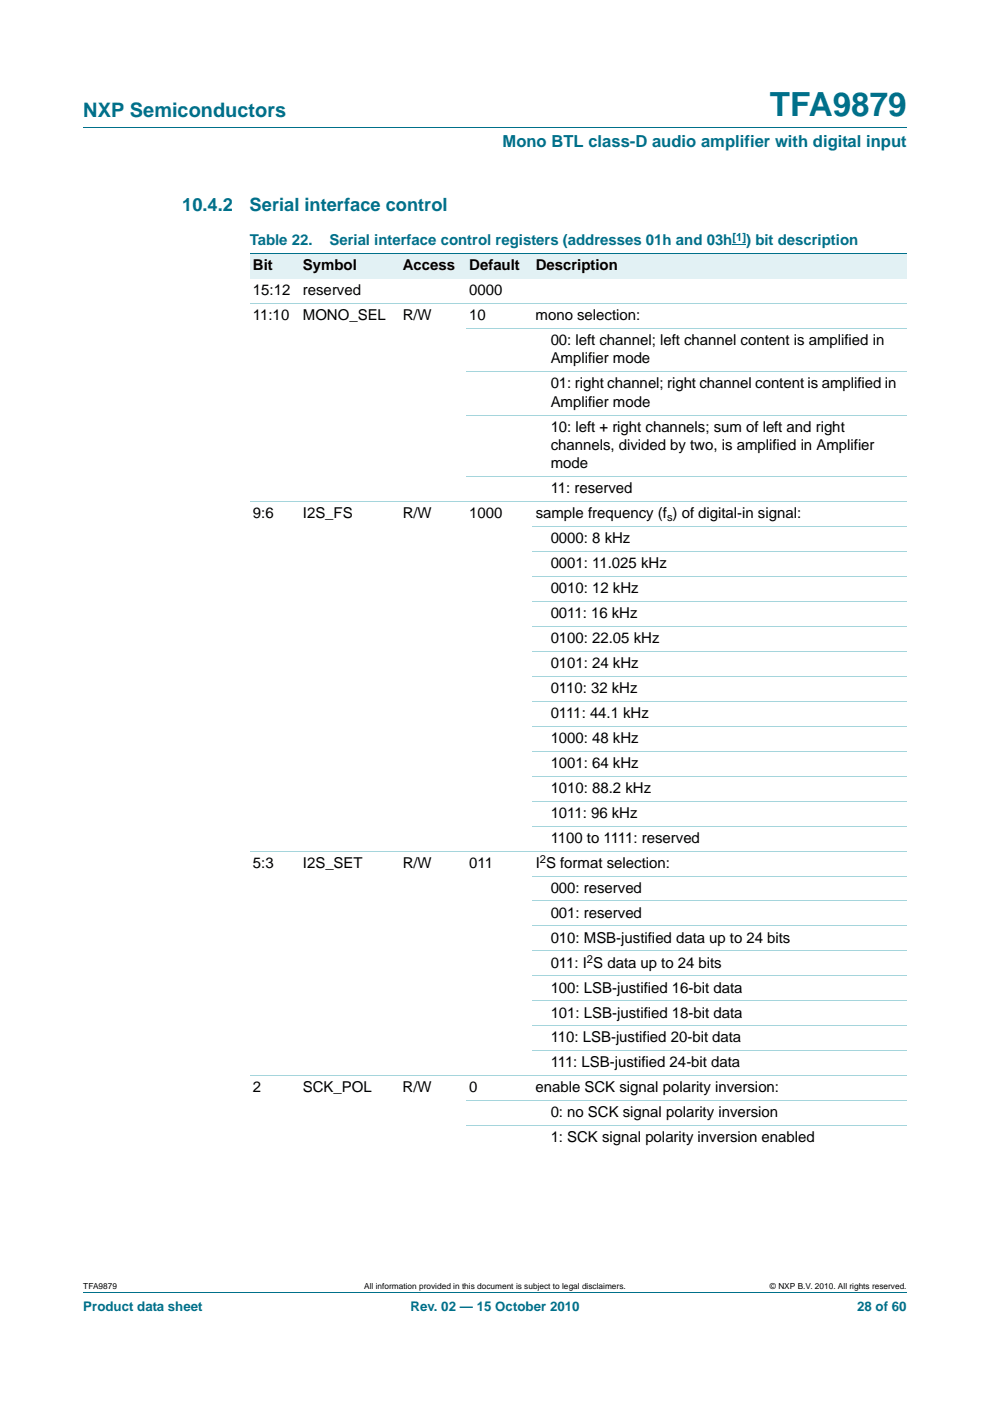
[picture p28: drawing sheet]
<svg xmlns="http://www.w3.org/2000/svg" width="210mm" height="297mm" viewBox="0 0 210 297" stroke-linecap="round" stroke-linejoin="round" font-family="sans-serif">
<defs><g id="words">
<text font-size="7" fill="#00708a" x="163.3" y="24.6">TFA9879</text>
<text font-size="4.2" fill="#00708a" x="17.7" y="24.9">NXP Semiconductors</text>
<g font-size="3.9" fill="#00708a">
<text x="38.7" y="44.7">10.4.2</text>
<text x="53" y="44.7">Serial interface control</text>
</g>
<text font-size="3.5" fill="#00708a" x="106.6" y="31.1">Mono BTL class-D audio amplifier with digital input</text>
<g font-size="3.2" fill="#00708a">
<text x="53" y="52">Table 22.</text>
<text x="69.9" y="52">Serial interface control registers (addresses 01h and 03h</text>
<text x="158.3" y="52">) bit description</text>
</g>
<g font-size="3.2">
<text x="53.7" y="57.3">Bit</text>
<text x="64.2" y="57.3">Symbol</text>
<text x="85.4" y="57.3">Access</text>
<text x="99.5" y="57.3">Default</text>
<text x="113.6" y="57.3">Description</text>
<text x="53.7" y="62.6">15:12</text>
<text x="64.2" y="62.6">reserved</text>
<text x="99.5" y="62.6">0000</text>
<text x="53.7" y="67.9">11:10</text>
<text x="64.2" y="67.9">MONO_SEL</text>
<text x="85.4" y="67.9">R/W</text>
<text x="99.5" y="67.9">10</text>
<text x="113.6" y="67.9">mono selection:</text>
<text x="116.8" y="73.2">00: left channel; left channel content is amplified in</text>
<text x="116.8" y="77.1">Amplifier mode</text>
<text x="116.8" y="82.4">01: right channel; right channel content is amplified in</text>
<text x="116.8" y="86.3">Amplifier mode</text>
<text x="116.8" y="91.5">10: left + right channels; sum of left and right</text>
<text x="116.8" y="95.4">channels, divided by two, is amplified in Amplifier</text>
<text x="116.8" y="99.3">mode</text>
<text x="116.8" y="104.6">11: reserved</text>
<text x="53.7" y="109.9">9:6</text>
<text x="64.2" y="109.9">I2S_FS</text>
<text x="85.4" y="109.9">R/W</text>
<text x="99.5" y="109.9">1000</text>
<text x="113.6" y="109.9">sample frequency (f ) of digital-in signal:</text>
<text x="116.8" y="115.2">0000: 8 kHz</text>
<text x="116.8" y="120.5">0001: 11.025 kHz</text>
<text x="116.8" y="125.8">0010: 12 kHz</text>
<text x="116.8" y="131">0011: 16 kHz</text>
<text x="116.8" y="136.3">0100: 22.05 kHz</text>
<text x="116.8" y="141.6">0101: 24 kHz</text>
<text x="116.8" y="146.9">0110: 32 kHz</text>
<text x="116.8" y="152.2">0111: 44.1 kHz</text>
<text x="116.8" y="157.5">1000: 48 kHz</text>
<text x="116.8" y="162.8">1001: 64 kHz</text>
<text x="116.8" y="168.1">1010: 88.2 kHz</text>
<text x="116.8" y="173.4">1011: 96 kHz</text>
<text x="116.8" y="178.7">1100 to 1111: reserved</text>
<text x="53.7" y="184">5:3</text>
<text x="64.2" y="184">I2S_SET</text>
<text x="85.4" y="184">R/W</text>
<text x="99.5" y="184">011</text>
<text x="113.6" y="184">I S format selection:</text>
<text x="116.8" y="189.3">000: reserved</text>
<text x="116.8" y="194.6">001: reserved</text>
<text x="116.8" y="199.9">010: MSB-justified data up to 24 bits</text>
<text x="116.8" y="205.1">011: I S data up to 24 bits</text>
<text x="116.8" y="210.4">100: LSB-justified 16-bit data</text>
<text x="116.8" y="215.7">101: LSB-justified 18-bit data</text>
<text x="116.8" y="221">110: LSB-justified 20-bit data</text>
<text x="116.8" y="226.3">111: LSB-justified 24-bit data</text>
<text x="53.7" y="231.6">2</text>
<text x="64.2" y="231.6">SCK_POL</text>
<text x="85.4" y="231.6">R/W</text>
<text x="99.5" y="231.6">0</text>
<text x="113.6" y="231.6">enable SCK signal polarity inversion:</text>
<text x="116.8" y="236.9">0: no SCK signal polarity inversion</text>
<text x="116.8" y="242.2">1: SCK signal polarity inversion enabled</text>
</g>
<g font-size="2.8" fill="#00708a">
<text x="17.7" y="277.9">Product data sheet</text>
<text x="87.1" y="277.9">Rev. 02 — 15 October 2010</text>
<text x="181.8" y="277.9">28 of 60</text>
</g>
<text font-size="2.4" fill="#00f" x="155.3" y="51.1">[1]</text>
<g font-size="2.4">
<text x="141.5" y="110.4">s</text>
<text x="114.5" y="183">2</text>
<text x="124.5" y="204.2">2</text>
</g>
<g font-size="1.8">
<text x="17.7" y="273.3">TFA9879</text>
<text x="77.3" y="273.3">All information provided in this document is subject to legal disclaimers.</text>
<text x="163.3" y="273.3">© NXP B.V. 2010. All rights reserved.</text>
</g>
</g></defs>
<path d="M17.7 27h174.6M17.7 273.9h174.6" fill="none" stroke="#00708a" stroke-width=".21"/>
<path d="M155.3 51.8h3" fill="none" stroke="#00f" stroke-width=".21"/>
<g fill="#e2f1f4">
<path d="M53 53.8h10.5v5.3h-10.5z"/>
<path d="M63.5 53.8h21.2v5.3h-21.2z"/>
<path d="M84.7 53.8h14.1v5.3h-14.1z"/>
<path d="M98.8 53.8h14.1v5.3h-14.1z"/>
<path d="M112.9 53.8h79.4v5.3h-79.4z"/>
</g>
<path d="M53 53.8h139.3" fill="none" stroke="#00708a" stroke-width=".21"/>
<g fill="none" stroke="#a5d5dc" stroke-width=".21">
<path d="M53 64.4h139.3M98.8 69.7h93.5M98.8 78.8h93.5M98.8 88h93.5M53 106.4h139.3M98.8 101.1h93.5M112.9 111.7h79.4M112.9 116.9h79.4M112.9 122.2h79.4M112.9 127.5h79.4M112.9 132.8h79.4M112.9 138.1h79.4"/>
<path d="M112.9 143.4h79.4M112.9 148.7h79.4M112.9 154h79.4M112.9 159.3h79.4M112.9 164.6h79.4M112.9 169.9h79.4M112.9 175.2h79.4M53 180.4h139.3M112.9 185.7h79.4M112.9 191h79.4M112.9 196.3h79.4M112.9 201.6h79.4"/>
<path d="M112.9 206.9h79.4M112.9 212.2h79.4M112.9 217.5h79.4M53 228.1h139.3M98.8 233.4h93.5M98.8 238.7h93.5M112.9 222.8h79.4"/>
</g>
<use href="#words"/>
</svg>
